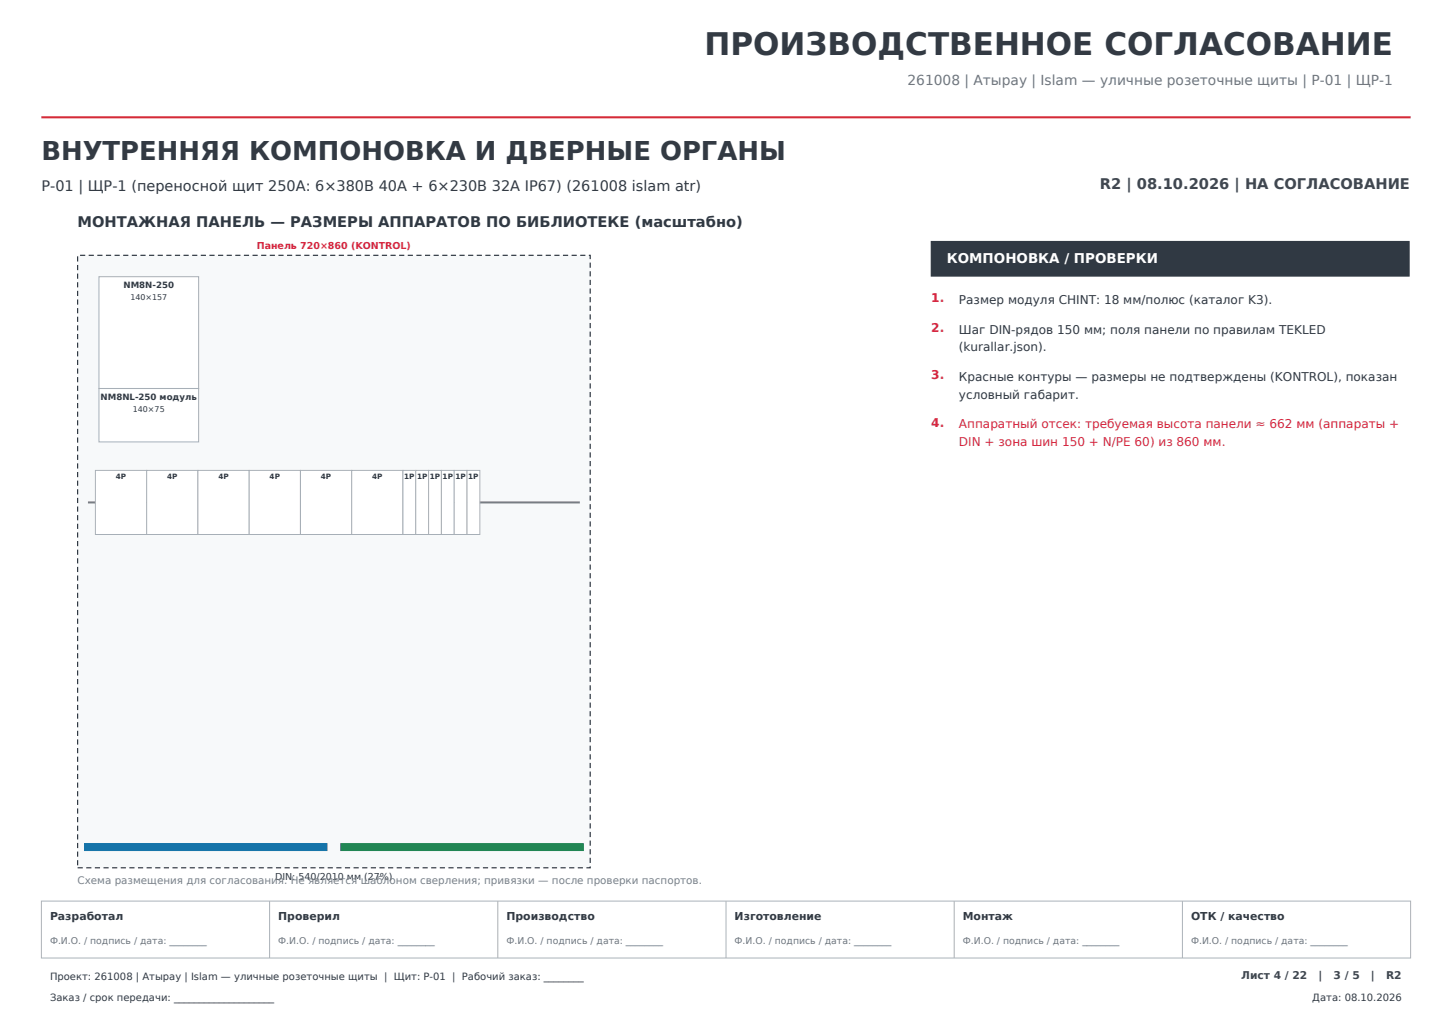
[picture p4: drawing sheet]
<svg xmlns="http://www.w3.org/2000/svg" width="297mm" height="210mm" viewBox="0 0 297 210" stroke-linecap="round" stroke-linejoin="round" font-family="sans-serif">
<defs><g id="words">
<text font-size="6.3" fill="#333a43" x="144.1" y="11.3">ПРОИЗВОДСТВЕННОЕ СОГЛАСОВАНИЕ</text>
<text font-size="5.3" fill="#333a43" x="8.5" y="32.8">ВНУТРЕННЯЯ КОМПОНОВКА И ДВЕРНЫЕ ОРГАНЫ</text>
<text font-size="3" fill="#333a43" x="8.5" y="39.2">P-01 | ЩР-1 (переносной щит 250А: 6×380В 40А + 6×230В 32А IP67) (261008 islam atr)</text>
<text font-size="3" fill="#40474f" x="225" y="38.7">R2 | 08.10.2026 | НА СОГЛАСОВАНИЕ</text>
<text font-size="3" fill="#303943" x="15.9" y="46.4">МОНТАЖНАЯ ПАНЕЛЬ — РАЗМЕРЫ АППАРАТОВ ПО БИБЛИОТЕКЕ (масштабно)</text>
<text font-size="2.8" fill="#6e7681" x="185.6" y="17.3">261008 | Атырау | Islam — уличные розеточные щиты | P-01 | ЩР-1</text>
<text font-size="2.8" fill="#fff" x="193.7" y="53.8">КОМПОНОВКА / ПРОВЕРКИ</text>
<g font-size="2.5" fill="#d62842">
<text x="190.5" y="61.8">1.</text>
<text x="190.5" y="67.9">2.</text>
<text x="190.5" y="77.6">3.</text>
<text x="190.5" y="87.2">4.</text>
<text x="196.1" y="87.6">Аппаратный отсек: требуемая высота панели ≈ 662 мм (аппараты +</text>
<text x="196.1" y="91.2">DIN + зона шин 150 + N/PE 60) из 860 мм.</text>
</g>
<g font-size="2.5" fill="#303943">
<text x="196.1" y="62.2">Размер модуля CHINT: 18 мм/полюс (каталог K3).</text>
<text x="196.1" y="68.3">Шаг DIN-рядов 150 мм; поля панели по правилам TEKLED</text>
<text x="196.1" y="71.9">(kurallar.json).</text>
<text x="196.1" y="77.9">Красные контуры — размеры не подтверждены (KONTROL), показан</text>
<text x="196.1" y="81.5">условный габарит.</text>
</g>
<g font-size="2.2" fill="#333a43">
<text x="10.2" y="188.1">Разработал</text>
<text x="56.9" y="188.1">Проверил</text>
<text x="103.6" y="188.1">Производство</text>
<text x="150.3" y="188.1">Изготовление</text>
<text x="196.9" y="188.1">Монтаж</text>
<text x="243.6" y="188.1">ОТК / качество</text>
</g>
<g font-size="2.2" fill="#40474f">
<text x="253.9" y="200.1">Лист 4 / 22</text>
<text x="269.7" y="200.1">|</text>
<text x="272.8" y="200.1">3 / 5</text>
<text x="280.4" y="200.1">|</text>
<text x="283.5" y="200.1">R2</text>
</g>
<text font-size="2.1" fill="#75818c" x="15.9" y="180.8">Схема размещения для согласования. Не является шаблоном сверления; привязки — после проверки паспортов.</text>
<g font-size="2" fill="#333a43">
<text x="10.2" y="200.5">Проект: 261008 | Атырау | Islam — уличные розеточные щиты | Щит: P-01 | Рабочий заказ: ________</text>
<text x="10.2" y="204.7">Заказ / срок передачи: ____________________</text>
<text x="268.4" y="204.7">Дата: 08.10.2026</text>
</g>
<text font-size="1.9" fill="#d62842" x="52.5" y="50.9">Панель 720×860 (KONTROL)</text>
<text font-size="1.9" fill="#303943" x="56.3" y="180">DIN: 540/2010 мм (27%)</text>
<g font-size="1.9" fill="#6e7681">
<text x="10.2" y="193.1">Ф.И.О. / подпись / дата: ________</text>
<text x="56.9" y="193.1">Ф.И.О. / подпись / дата: ________</text>
<text x="103.6" y="193.1">Ф.И.О. / подпись / дата: ________</text>
<text x="150.3" y="193.1">Ф.И.О. / подпись / дата: ________</text>
<text x="196.9" y="193.1">Ф.И.О. / подпись / дата: ________</text>
<text x="243.6" y="193.1">Ф.И.О. / подпись / дата: ________</text>
</g>
<g font-size="1.8" fill="#303943">
<text x="25.3" y="59">NM8N-250</text>
<text x="20.6" y="81.8">NM8NL-250 модуль</text>
</g>
<g font-size="1.6" fill="#303943">
<text x="26.7" y="61.3">140×157</text>
<text x="27.2" y="84.2">140×75</text>
</g>
<g font-size="1.5" fill="#303943">
<text x="23.7" y="98">4P</text>
<text x="34.2" y="98">4P</text>
<text x="44.7" y="98">4P</text>
<text x="55.2" y="98">4P</text>
<text x="65.6" y="98">4P</text>
<text x="76.1" y="98">4P</text>
<text x="82.7" y="98">1P</text>
<text x="85.3" y="98">1P</text>
<text x="87.9" y="98">1P</text>
<text x="90.5" y="98">1P</text>
<text x="93.2" y="98">1P</text>
<text x="95.8" y="98">1P</text>
</g>
</g></defs>
<path d="M8.5 24h280" fill="none" stroke="#d52b38" stroke-width=".42"/>
<path d="M8.5 184.3h280v11.6h-280zM55.1 184.3v11.6M101.8 184.3v11.6M148.5 184.3v11.6M195.2 184.3v11.6M241.9 184.3v11.6" fill="none" stroke="#aab3ba" stroke-width=".2"/>
<path d="M15.9 52.2h104.8v125.2h-104.8z" fill="#f7f9fa" stroke="#303943" stroke-width=".25" stroke-dasharray="1.1 .7" stroke-linecap="butt"/>
<g fill="#fff" stroke="#a7b1bb" stroke-width=".21">
<path d="M20.2 56.6h20.4v22.8h-20.4z"/>
<path d="M20.2 79.4h20.4v11h-20.4z"/>
</g>
<path d="M18 102.7h100.6" fill="none" stroke="#808080" stroke-width=".42"/>
<g fill="#fff" stroke="#a7b1bb" stroke-width=".2">
<path d="M19.5 96.2h10.5v13.1h-10.5z"/>
<path d="M30 96.2h10.5v13.1h-10.5z"/>
<path d="M40.5 96.2h10.5v13.1h-10.5z"/>
<path d="M51 96.2h10.5v13.1h-10.5z"/>
<path d="M61.5 96.2h10.4v13.1h-10.4z"/>
<path d="M71.9 96.2h10.5v13.1h-10.5z"/>
<path d="M82.4 96.2h2.6v13.1h-2.6z"/>
<path d="M85 96.2h2.7v13.1h-2.7z"/>
<path d="M87.7 96.2h2.6v13.1h-2.6z"/>
<path d="M90.3 96.2h2.6v13.1h-2.6z"/>
<path d="M92.9 96.2h2.6v13.1h-2.6z"/>
<path d="M95.5 96.2h2.7v13.1h-2.7z"/>
</g>
<path d="M17.3 172.5h49.6v1.4h-49.6z" fill="#1574a9" stroke="#1574a9" stroke-width=".2"/>
<path d="M69.7 172.5h49.6v1.4h-49.6z" fill="#218654" stroke="#218654" stroke-width=".2"/>
<path d="M190.5 49.4h97.7v7h-97.7z" fill="#303943" stroke="#303943" stroke-width=".25"/>
<use href="#words"/>
</svg>
